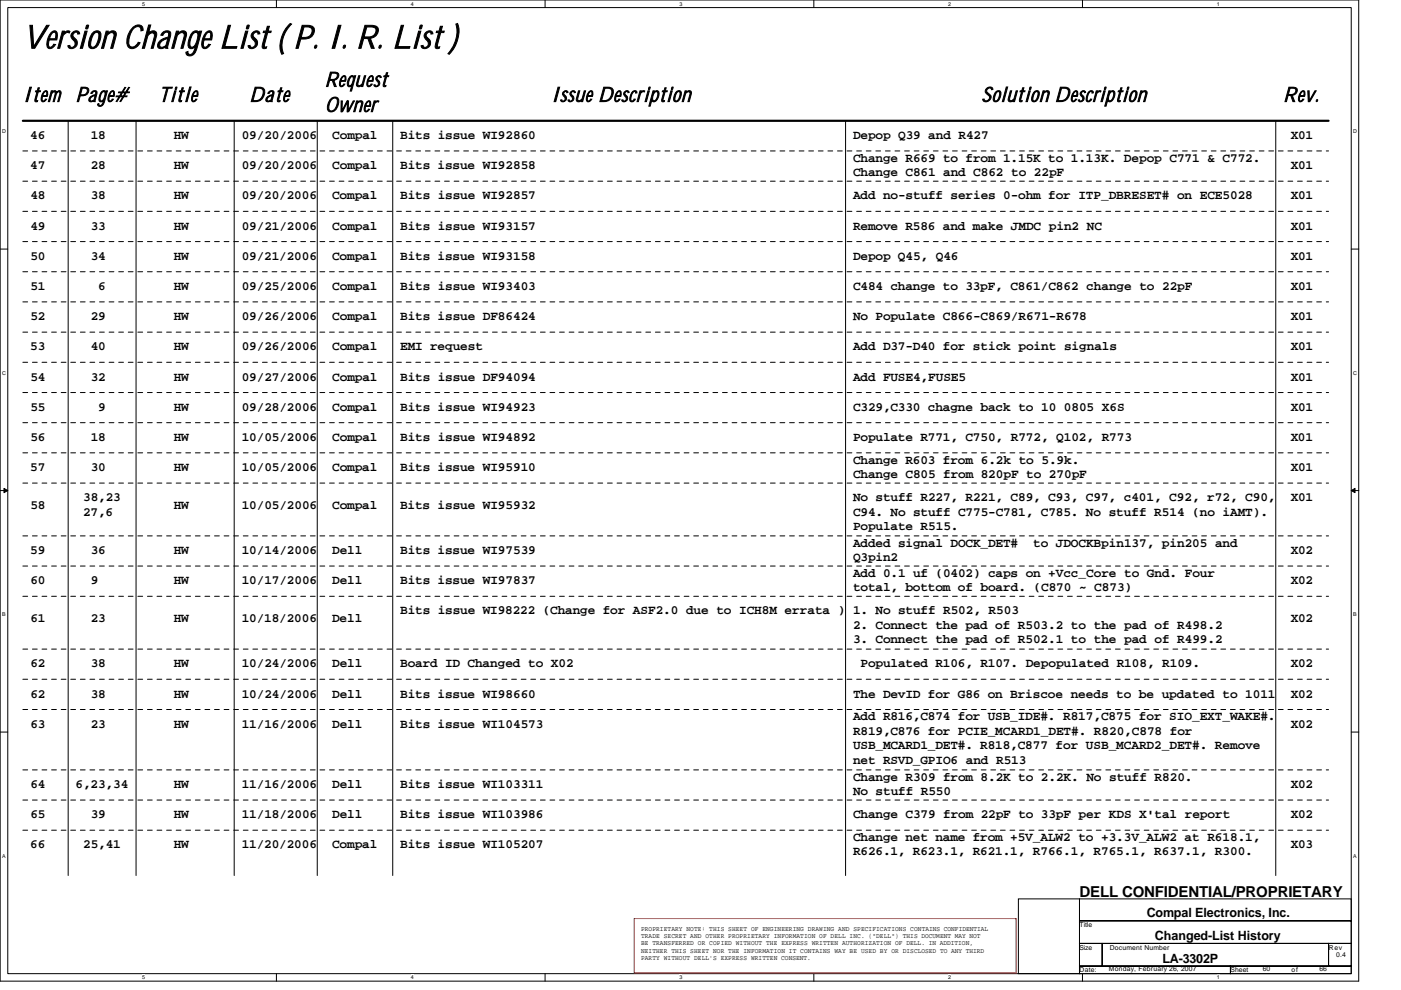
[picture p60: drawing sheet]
<svg xmlns="http://www.w3.org/2000/svg" width="297mm" height="210mm" viewBox="0 0 297 210" stroke-linecap="round" stroke-linejoin="round" font-family="sans-serif">
<defs><g id="words">
<text font-size="6.9" x="4.8" y="10.2">Version Change List ( P. I. R. List )</text>
<g font-size="4.3">
<text x="4.8" y="21.5">Item</text>
<text x="16" y="21.5">Page#</text>
<text x="33.7" y="21.5">Title</text>
<text x="52.8" y="21.5">Date</text>
<text x="68.9" y="18.4">Request</text>
<text x="68.9" y="23.7">Owner</text>
<text x="116.8" y="21.5">Issue Description</text>
<text x="208.1" y="21.5">Solution Description</text>
<text x="272.1" y="21.5">Rev.</text>
</g>
<text font-size="3.2" x="228.9" y="190.2">DELL CONFIDENTIAL/PROPRIETARY</text>
<g font-size="2.7">
<text x="6.4" y="29.5">46</text>
<text x="19.2" y="29.5">18</text>
<text x="36.8" y="29.5">HW</text>
<text x="51.3" y="29.5">09/20/2006</text>
<text x="70.5" y="29.5">Compal</text>
<text x="84.9" y="29.5">Bits issue WI92860</text>
<text x="180.9" y="29.5">Depop Q39 and R427</text>
<text x="273.7" y="29.5">X01</text>
<text x="6.4" y="35.9">47</text>
<text x="19.2" y="35.9">28</text>
<text x="36.8" y="35.9">HW</text>
<text x="51.3" y="35.9">09/20/2006</text>
<text x="70.5" y="35.9">Compal</text>
<text x="84.9" y="35.9">Bits issue WI92858</text>
<text x="180.9" y="34.3">Change R669 to from 1.15K to 1.13K. Depop C771 &amp; C772.</text>
<text x="273.7" y="35.9">X01</text>
<text x="180.9" y="37.3">Change C861 and C862 to 22pF</text>
<text x="6.4" y="42.3">48</text>
<text x="19.2" y="42.3">38</text>
<text x="36.8" y="42.3">HW</text>
<text x="51.3" y="42.3">09/20/2006</text>
<text x="70.4" y="42.3">Compal</text>
<text x="84.9" y="42.3">Bits issue WI92857</text>
<text x="180.9" y="42.3">Add no-stuff series 0-ohm for ITP_DBRESET# on ECE5028</text>
<text x="273.7" y="42.3">X01</text>
<text x="6.4" y="48.7">49</text>
<text x="19.2" y="48.7">33</text>
<text x="36.8" y="48.7">HW</text>
<text x="51.3" y="48.7">09/21/2006</text>
<text x="70.5" y="48.7">Compal</text>
<text x="84.9" y="48.7">Bits issue WI93157</text>
<text x="180.9" y="48.7">Remove R586 and make JMDC pin2 NC</text>
<text x="273.7" y="48.7">X01</text>
<text x="6.4" y="55.1">50</text>
<text x="19.2" y="55.1">34</text>
<text x="36.8" y="55.1">HW</text>
<text x="51.3" y="55.1">09/21/2006</text>
<text x="70.4" y="55.1">Compal</text>
<text x="84.9" y="55.1">Bits issue WI93158</text>
<text x="180.9" y="55.1">Depop Q45, Q46</text>
<text x="273.7" y="55.1">X01</text>
<text x="6.4" y="61.5">51</text>
<text x="20.8" y="61.5">6</text>
<text x="36.8" y="61.5">HW</text>
<text x="51.3" y="61.5">09/25/2006</text>
<text x="70.5" y="61.5">Compal</text>
<text x="84.9" y="61.5">Bits issue WI93403</text>
<text x="180.9" y="61.5">C484 change to 33pF, C861/C862 change to 22pF</text>
<text x="273.7" y="61.5">X01</text>
<text x="6.4" y="67.9">52</text>
<text x="19.2" y="67.9">29</text>
<text x="36.8" y="67.9">HW</text>
<text x="51.3" y="67.9">09/26/2006</text>
<text x="70.5" y="67.9">Compal</text>
<text x="84.9" y="67.9">Bits issue DF86424</text>
<text x="180.9" y="67.9">No Populate C866-C869/R671-R678</text>
<text x="273.7" y="67.9">X01</text>
<text x="6.4" y="74.3">53</text>
<text x="19.2" y="74.3">40</text>
<text x="36.8" y="74.3">HW</text>
<text x="51.3" y="74.3">09/26/2006</text>
<text x="70.5" y="74.3">Compal</text>
<text x="84.9" y="74.3">EMI request</text>
<text x="180.9" y="74.3">Add D37-D40 for stick point signals</text>
<text x="273.7" y="74.3">X01</text>
<text x="6.4" y="80.7">54</text>
<text x="19.2" y="80.7">32</text>
<text x="36.8" y="80.7">HW</text>
<text x="51.3" y="80.7">09/27/2006</text>
<text x="70.5" y="80.7">Compal</text>
<text x="84.9" y="80.7">Bits issue DF94094</text>
<text x="180.9" y="80.7">Add FUSE4,FUSE5</text>
<text x="273.7" y="80.7">X01</text>
<text x="6.4" y="87.1">55</text>
<text x="20.8" y="87.1">9</text>
<text x="36.8" y="87.1">HW</text>
<text x="51.3" y="87.1">09/28/2006</text>
<text x="70.5" y="87.1">Compal</text>
<text x="84.9" y="87.1">Bits issue WI94923</text>
<text x="180.9" y="87.1">C329,C330 chagne back to 10 0805 X6S</text>
<text x="273.7" y="87.1">X01</text>
<text x="6.4" y="93.5">56</text>
<text x="19.2" y="93.5">18</text>
<text x="36.8" y="93.5">HW</text>
<text x="51.3" y="93.5">10/05/2006</text>
<text x="70.5" y="93.5">Compal</text>
<text x="84.9" y="93.5">Bits issue WI94892</text>
<text x="180.9" y="93.5">Populate R771, C750, R772, Q102, R773</text>
<text x="273.6" y="93.5">X01</text>
<text x="6.4" y="99.9">57</text>
<text x="19.2" y="99.9">30</text>
<text x="36.8" y="99.9">HW</text>
<text x="51.3" y="99.9">10/05/2006</text>
<text x="70.5" y="99.9">Compal</text>
<text x="84.9" y="99.9">Bits issue WI95910</text>
<text x="180.9" y="98.3">Change R603 from 6.2k to 5.9k.</text>
<text x="180.9" y="101.3">Change C805 from 820pF to 270pF</text>
<text x="273.7" y="99.9">X01</text>
<text x="6.4" y="107.9">58</text>
<text x="17.6" y="106.3">38,23</text>
<text x="36.8" y="107.9">HW</text>
<text x="51.3" y="107.9">10/05/2006</text>
<text x="70.5" y="107.9">Compal</text>
<text x="84.8" y="107.9">Bits issue WI95932</text>
<text x="180.9" y="106.3">No stuff R227, R221, C89, C93, C97, c401, C92, r72, C90,</text>
<text x="273.7" y="106.3">X01</text>
<text x="17.6" y="109.3">27,6</text>
<text x="180.9" y="109.3">C94. No stuff C775-C781, C785. No stuff R514 (no iAMT).</text>
<text x="180.9" y="112.4">Populate R515.</text>
<text x="6.4" y="117.5">59</text>
<text x="19.2" y="117.5">36</text>
<text x="36.8" y="117.5">HW</text>
<text x="51.3" y="117.5">10/14/2006</text>
<text x="70.4" y="117.5">Dell</text>
<text x="84.9" y="117.5">Bits issue WI97539</text>
<text x="180.9" y="115.9">Added signal DOCK_DET#</text>
<text x="180.9" y="119">Q3pin2</text>
<text x="219.1" y="115.9">to JDOCKBpin137, pin205 and</text>
<text x="273.7" y="117.5">X02</text>
<text x="6.4" y="123.9">60</text>
<text x="19.3" y="123.9">9</text>
<text x="36.8" y="123.9">HW</text>
<text x="51.3" y="123.9">10/17/2006</text>
<text x="70.4" y="123.9">Dell</text>
<text x="84.9" y="123.9">Bits issue WI97837</text>
<text x="180.9" y="122.3">Add 0.1 uf (0402) caps on +Vcc_Core to Gnd. Four</text>
<text x="180.9" y="125.3">total, bottom of board. (C870 ~ C873)</text>
<text x="273.7" y="123.9">X02</text>
<text x="6.4" y="131.9">61</text>
<text x="19.2" y="131.9">23</text>
<text x="36.8" y="131.9">HW</text>
<text x="51.3" y="131.9">10/18/2006</text>
<text x="70.4" y="131.9">Dell</text>
<text x="84.9" y="130.3">Bits issue WI98222 (Change for ASF2.0 due to ICH8M errata ) 1. No stuff R502, R503</text>
<text x="273.7" y="131.9">X02</text>
<text x="180.9" y="133.3">2. Connect the pad of R503.2 to the pad of R498.2</text>
<text x="180.9" y="136.4">3. Connect the pad of R502.1 to the pad of R499.2</text>
<text x="6.4" y="141.5">62</text>
<text x="19.2" y="141.5">38</text>
<text x="36.8" y="141.5">HW</text>
<text x="51.3" y="141.5">10/24/2006</text>
<text x="70.4" y="141.5">Dell</text>
<text x="84.9" y="141.5">Board ID Changed to X02</text>
<text x="182.5" y="141.5">Populated R106, R107. Depopulated R108, R109.</text>
<text x="273.7" y="141.5">X02</text>
<text x="6.4" y="147.9">62</text>
<text x="19.2" y="147.9">38</text>
<text x="36.8" y="147.9">HW</text>
<text x="51.3" y="147.9">10/24/2006</text>
<text x="70.4" y="147.9">Dell</text>
<text x="84.9" y="147.9">Bits issue WI98660</text>
<text x="180.9" y="147.9">The DevID for G86 on Briscoe needs to be updated to 1011</text>
<text x="273.7" y="147.9">X02</text>
<text x="6.4" y="154.3">63</text>
<text x="19.2" y="154.3">23</text>
<text x="36.8" y="154.3">HW</text>
<text x="51.3" y="154.3">11/16/2006</text>
<text x="70.4" y="154.3">Dell</text>
<text x="84.9" y="154.3">Bits issue WI104573</text>
<text x="180.9" y="152.7">Add R816,C874 for USB_IDE#. R817,C875 for SIO_EXT_WAKE#.</text>
<text x="180.9" y="155.8">R819,C876 for PCIE_MCARD1_DET#. R820,C878 for</text>
<text x="273.7" y="154.3">X02</text>
<text x="180.9" y="158.8">USB_MCARD1_DET#. R818,C877 for USB_MCARD2_DET#. Remove</text>
<text x="180.9" y="161.9">net RSVD_GPIO6 and R513</text>
<text x="6.4" y="167.1">64</text>
<text x="16" y="167.1">6,23,34</text>
<text x="36.8" y="167.1">HW</text>
<text x="51.3" y="167.1">11/16/2006</text>
<text x="70.4" y="167.1">Dell</text>
<text x="84.9" y="167.1">Bits issue WI103311</text>
<text x="180.9" y="165.5">Change R309 from 8.2K to 2.2K. No stuff R820.</text>
<text x="273.7" y="167.1">X02</text>
<text x="6.4" y="173.5">65</text>
<text x="19.2" y="173.5">39</text>
<text x="36.8" y="173.5">HW</text>
<text x="51.3" y="173.5">11/18/2006</text>
<text x="70.4" y="173.5">Dell</text>
<text x="84.9" y="173.5">Bits issue WI103986</text>
<text x="180.9" y="168.6">No stuff R550</text>
<text x="180.9" y="173.5">Change C379 from 22pF to 33pF per KDS X'tal report</text>
<text x="273.7" y="173.5">X02</text>
<text x="6.4" y="179.9">66</text>
<text x="17.6" y="179.9">25,41</text>
<text x="36.8" y="179.9">HW</text>
<text x="51.2" y="179.9">11/20/2006</text>
<text x="70.4" y="179.9">Compal</text>
<text x="84.9" y="179.9">Bits issue WI105207</text>
<text x="180.9" y="178.3">Change net name from +5V_ALW2 to +3.3V_ALW2 at R618.1,</text>
<text x="273.7" y="179.9">X03</text>
<text x="180.9" y="181.4">R626.1, R623.1, R621.1, R766.1, R765.1, R637.1, R300.</text>
<text x="243.1" y="194.4">Compal Electronics, Inc.</text>
<text x="244.9" y="199.3">Changed-List History</text>
<text x="246.5" y="204.2">LA-3302P</text>
</g>
<g font-size="1.4">
<text x="135.9" y="197.3">PROPRIETARY NOTE: THIS SHEET OF ENGINEERING DRAWING AND SPECIFICATIONS CONTAINS CONFIDENTIAL</text>
<text x="228.9" y="196.5">Title</text>
<text x="135.9" y="198.9">TRADE SECRET AND OTHER PROPRIETARY INFORMATION OF DELL INC. (&quot;DELL&quot;) THIS DOCUMENT MAY NOT</text>
<text x="135.9" y="200.4">BE TRANSFERRED OR COPIED WITHOUT THE EXPRESS WRITTEN AUTHORIZATION OF DELL. IN ADDITION,</text>
<text x="135.9" y="202">NEITHER THIS SHEET NOR THE INFORMATION IT CONTAINS WAY BE USED BY OR DISCLOSED TO ANY THIRD</text>
<text x="135.9" y="203.5">PARTY WITHOUT DELL'S EXPRESS WRITTEN CONSENT.</text>
<text x="228.9" y="201.3">Size</text>
<text x="235.3" y="201.3">Document Number</text>
<text x="281.7" y="201.3">Rev</text>
<text x="283.3" y="202.9">0.4</text>
<text x="228.9" y="206.1">Date:</text>
<text x="235.1" y="206">Monday, February 26, 2007</text>
<text x="260.9" y="206.1">Sheet</text>
<text x="267.8" y="206">60</text>
<text x="273.8" y="206.1">of</text>
<text x="279.8" y="206">66</text>
</g>
<g font-size="1.1">
<text x="30.1" y="1.2">5</text>
<text x="87.1" y="1.2">4</text>
<text x="144" y="1.2">3</text>
<text x="201" y="1.2">2</text>
<text x="258" y="1.2">1</text>
<text x=".4" y="28.2">D</text>
<text x="286.9" y="28.2">D</text>
<text x=".4" y="79.4">C</text>
<text x="286.9" y="79.4">C</text>
<text x=".4" y="130.6">B</text>
<text x="286.9" y="130.6">B</text>
<text x=".4" y="181.8">A</text>
<text x="286.9" y="181.8">A</text>
<text x="30.1" y="207.6">5</text>
<text x="87.1" y="207.6">4</text>
<text x="144" y="207.6">3</text>
<text x="201" y="207.6">2</text>
<text x="258" y="207.6">1</text>
</g>
</g></defs>
<path d="M0 0h288.1v208h-288.1zM1.6 1.6h284.9v204.8h-284.9z" fill="none" stroke="#000" stroke-width=".21"/>
<g fill="#fff">
<path d="M30.1 .2h.6v1.2h-.6z"/>
<path d="M30.1 206.6h.6v1.3h-.6z"/>
</g>
<path d="M58.6 0v1.6M58.6 206.4v1.6" fill="none" stroke="#000" stroke-width=".21"/>
<g fill="#fff">
<path d="M87.1 .2h.6v1.2h-.6z"/>
<path d="M87.1 206.6h.6v1.3h-.6z"/>
</g>
<path d="M115.6 0v1.6M115.6 206.4v1.6" fill="none" stroke="#000" stroke-width=".21"/>
<g fill="#fff">
<path d="M144 .2h.6v1.2h-.6z"/>
<path d="M144 206.6h.6v1.3h-.6z"/>
</g>
<path d="M172.5 0v1.6M172.5 206.4v1.6" fill="none" stroke="#000" stroke-width=".21"/>
<g fill="#fff">
<path d="M201 .2h.6v1.2h-.6z"/>
<path d="M201 206.6h.6v1.3h-.6z"/>
</g>
<path d="M229.5 0v1.6M229.5 206.4v1.6" fill="none" stroke="#000" stroke-width=".21"/>
<g fill="#fff">
<path d="M258 .2h.6v1.2h-.6z"/>
<path d="M258 206.6h.6v1.3h-.6z"/>
<path d="M.4 27.2h.8v1.3h-.8z"/>
<path d="M286.9 27.2h.8v1.3h-.8z"/>
<path d="M.4 78.4h.8v1.3h-.8z"/>
<path d="M286.9 78.4h.8v1.3h-.8z"/>
</g>
<path d="M0 52.8h1.6M286.5 52.8h1.6" fill="none" stroke="#000" stroke-width=".21"/>
<g fill="#fff">
<path d="M.4 129.6h.8v1.3h-.8z"/>
<path d="M286.9 129.6h.7v1.3h-.7z"/>
</g>
<path d="M0 104h1.6M286.5 104h1.6" fill="none" stroke="#000" stroke-width=".21"/>
<path d="M.8 103.5l.8 .5-.8 .5zM286.5 104l.8-.5v1z" fill="#000" stroke="#000" stroke-width=".21"/>
<g fill="#fff">
<path d="M.4 180.8h.8v1.3h-.8z"/>
<path d="M286.9 180.8h.7v1.3h-.7z"/>
</g>
<g fill="none" stroke="#000" stroke-width=".21">
<path d="M14.5 25.6v160M28.8 25.6v160M49.7 25.6v160M67.3 25.6v160M83.3 25.6v160M179.3 25.6v160M270.5 25.6v160M0 155.2h1.6M286.5 155.2h1.6M215.9 190.6h13v15.8h-13zM228.9 190.6h57.6v4.6h-57.6zM228.9 195.2h57.6v4.8h-57.6z"/>
<path d="M228.9 200h4.8v4.8h-4.8zM228.9 204.8h32v1.6h-32zM233.7 200h48v4.8h-48zM260.9 204.8h25.6v1.6h-25.6zM281.7 200h4.8v4.8h-4.8z"/>
</g>
<path d="M4.8 25.6h276.9" fill="none" stroke="#000" stroke-width=".47"/>
<g fill="none" stroke="#000" stroke-width=".21" stroke-dasharray="1 1 1 1 1 1 1 1">
<path d="M4.8 32h276.9M4.8 38.4h276.9M4.8 44.8h276.9M4.8 51.2h276.9M4.8 57.6h276.9M4.8 64h276.9M4.8 70.4h276.9M4.8 76.8h276.9M4.8 83.2h276.9M4.8 89.6h276.9M4.8 96h276.9M4.8 102.4h276.9"/>
<path d="M4.8 113.6h276.9M4.8 120h276.9M4.8 126.4h276.9M4.8 137.6h276.9M4.8 144h276.9M4.8 150.4h276.9M4.8 163.2h276.9M4.8 169.6h276.9M4.8 176h276.9"/>
</g>
<path d="M134.5 194.8h80.9v11.5h-80.9z" fill="none" stroke="#f00" stroke-width=".21"/>
<use href="#words"/>
</svg>
